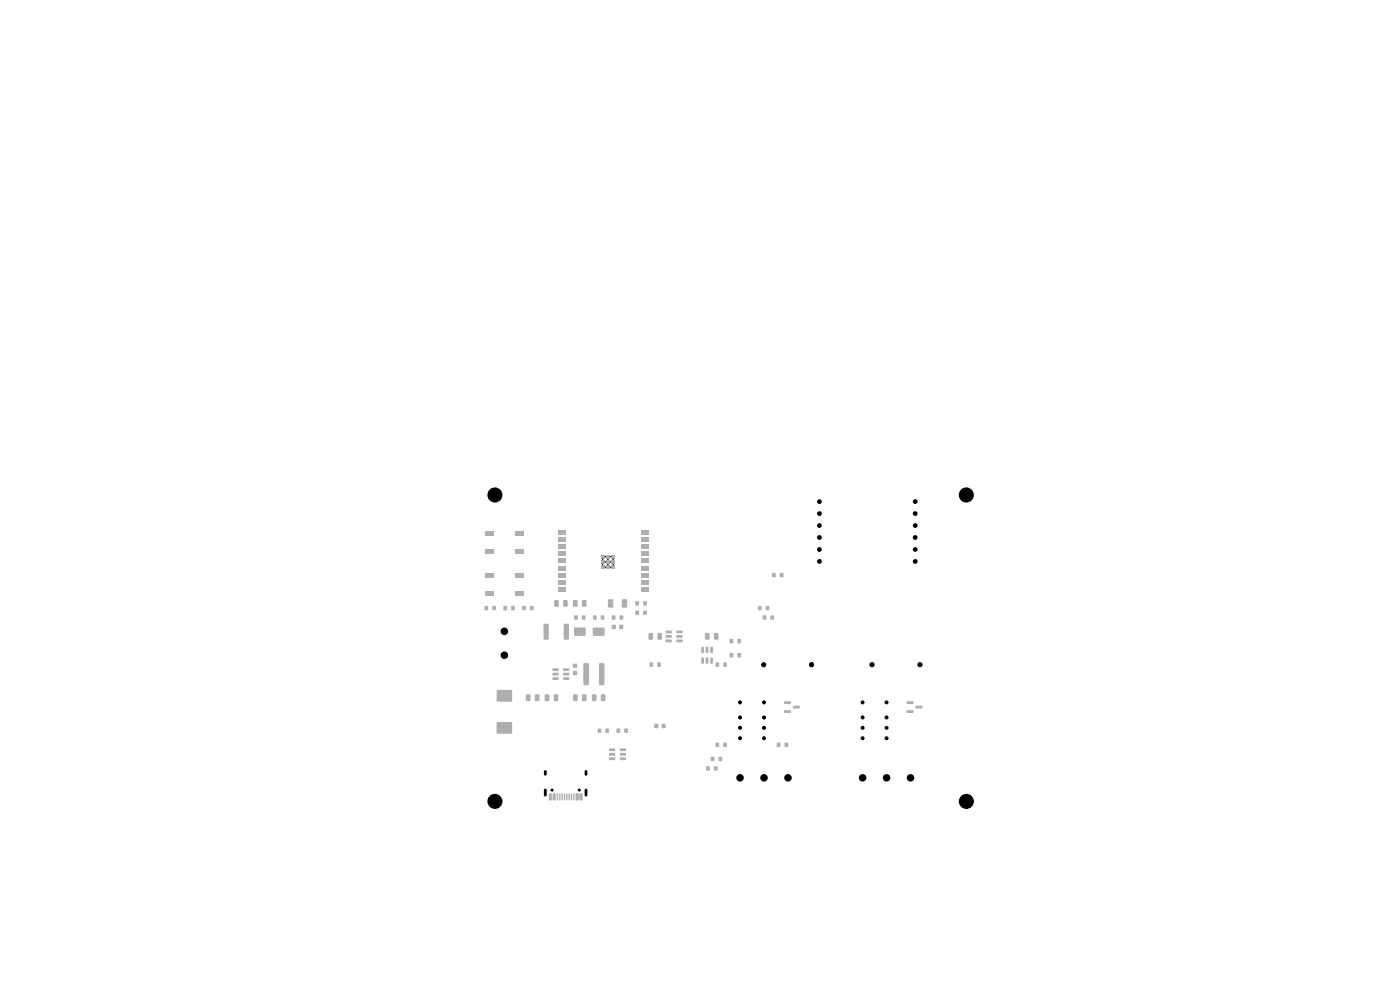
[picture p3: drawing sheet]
<svg xmlns="http://www.w3.org/2000/svg" width="297mm" height="210mm" viewBox="0 0 297 210" stroke-linecap="round" stroke-linejoin="round" font-family="sans-serif">
<g fill="#bbaaa4">
<path d="M151.8 140.6h.7v.8h-.7z"/>
<path d="M153.5 140.6h.7v.8h-.7z"/>
<path d="M103 121.6h1.7v1h-1.7z"/>
<path d="M109.3 121.6h1.7v1h-1.7z"/>
<path d="M103 125.4h1.7v1h-1.7z"/>
<path d="M109.3 125.4h1.7v1h-1.7z"/>
<path d="M164.8 157.6h.7v.8h-.7z"/>
<path d="M166.5 157.6h.7v.8h-.7z"/>
<path d="M123 168.4h.5v1.4l-.5-.1z"/>
<path d="M122.2 168.4h.5v1.4l-.5-.1z"/>
<path d="M121.1 168.3l.3 .1-.1 1.4-.2-.1z"/>
<path d="M120.1 168.3l.3 .1-.1 1.4-.2-.1z"/>
<path d="M119.6 168.3l.3 .1-.1 1.4-.2-.1z"/>
<path d="M118.6 168.3l.3 .1-.1 1.4-.2-.1z"/>
<path d="M117.3 168.4h.5v1.4l-.5-.1z"/>
<path d="M116.5 168.4h.5v1.4l-.5-.1z"/>
<path d="M118.1 168.3l.3 .1-.1 1.4-.2-.1z"/>
<path d="M119.1 168.3l.3 .1-.1 1.4-.2-.1z"/>
<path d="M120.6 168.3l.3 .1-.1 1.4-.2-.1z"/>
<path d="M121.6 168.3l.3 .1-.1 1.4-.2-.1z"/>
<path d="M151.8 157.6h.7v.8h-.7z"/>
<path d="M153.5 157.6h.7v.8h-.7z"/>
<path d="M160.8 128.6h.7v.8h-.7z"/>
<path d="M162.5 128.6h.7v.8h-.7z"/>
<path d="M148.8 139.5l.5 .1v1.2l-.5-.1z"/>
<path d="M149.7 139.5l.6 .1-.1 1.2-.5-.1z"/>
<path d="M150.7 139.5l.5 .1v1.2l-.5-.1z"/>
<path d="M150.7 137.2l.5 .1v1.2l-.5-.1z"/>
<path d="M149.7 137.2l.6 .1-.1 1.2-.5-.1z"/>
<path d="M148.8 137.2l.5 .1v1.2l-.5-.1z"/>
<path d="M110.8 128.6h.7v.8h-.7z"/>
<path d="M112.5 128.6h.7v.8h-.7z"/>
<path d="M117.2 141.8h1.2l.1 .5h-1.2z"/>
<path d="M117.2 142.7h1.2l.1 .5-1.2 .1z"/>
<path d="M117.2 143.7h1.2l.1 .5h-1.2z"/>
<path d="M119.5 143.7h1.2l.1 .5h-1.2z"/>
<path d="M119.5 142.7h1.2l.1 .5-1.2 .1z"/>
<path d="M119.5 141.8h1.2l.1 .5h-1.2z"/>
<path d="M111.6 147.3h.7l.2 .1v1.1l-.1 .2h-.6l-.2-.1z"/>
<path d="M113.5 147.3h.7l.2 .1v1.1l-.1 .2h-.6l-.2-.1z"/>
<path d="M129.2 158.8h1.2l.1 .5h-1.2z"/>
<path d="M129.2 159.7h1.2l.1 .5-1.2 .1z"/>
<path d="M129.2 160.7h1.2l.1 .5h-1.2z"/>
<path d="M131.5 160.7h1.2l.1 .5h-1.2z"/>
<path d="M131.5 159.7h1.2l.1 .5-1.2 .1z"/>
<path d="M131.5 158.8h1.2l.1 .5h-1.2z"/>
<path d="M154.8 135.6h.7v.8h-.7z"/>
<path d="M156.5 135.6h.7v.8h-.7z"/>
<path d="M161.8 130.6h.7v.8h-.7z"/>
<path d="M163.5 130.6h.7v.8h-.7z"/>
<path d="M166.4 148.8h1.3l.1 .5h-1.4z"/>
<path d="M166.4 150.7h1.3l.1 .5h-1.4z"/>
<path d="M168.2 149.7h1.4l.1 .5-1.4 .1z"/>
<path d="M163.8 121.6h.7v.8h-.7z"/>
<path d="M165.5 121.6h.7v.8h-.7z"/>
<path d="M106.8 128.6h.7v.8h-.7z"/>
<path d="M108.5 128.6h.7v.8h-.7z"/>
<path d="M192.4 148.8h1.3l.1 .5h-1.4z"/>
<path d="M192.4 150.7h1.3l.1 .5h-1.4z"/>
<path d="M194.2 149.7h1.4l.1 .5-1.4 .1z"/>
<path d="M105.4 153.2h3.2v2.4h-3.2z"/>
<path d="M105.4 146.4h3.2v2.4h-3.2z"/>
<path d="M121.6 147.3h.7l.2 .1v1.1l-.1 .2h-.6l-.2-.1z"/>
<path d="M123.5 147.3h.7l.2 .1v1.1l-.1 .2h-.6l-.2-.1z"/>
<path d="M141.2 133.8h1.2l.1 .5h-1.2z"/>
<path d="M141.2 134.7h1.2l.1 .5-1.2 .1z"/>
<path d="M141.2 135.7h1.2l.1 .5h-1.2z"/>
<path d="M143.5 135.7h1.2l.1 .5h-1.2z"/>
<path d="M143.5 134.7h1.2l.1 .5-1.2 .1z"/>
<path d="M143.5 133.8h1.2l.1 .5h-1.2z"/>
<path d="M117.6 127.3h.7l.2 .1v1.1l-.1 .2h-.6l-.2-.1z"/>
<path d="M119.5 127.3h.7l.2 .1 .1 1.1-.2 .2h-.6l-.2-.1z"/>
<path d="M134.8 127.6h.7v.8h-.7z"/>
<path d="M136.5 127.6h.7v.8h-.7z"/>
<path d="M129 127.2l.8-.1 .3 .2v1.4l-.2 .2h-.7l-.2-.2z"/>
<path d="M132 127.2l.8-.1 .2 .2v1.4l-.1 .2h-.8l-.2-.2z"/>
<path d="M102.8 128.6h.7v.8h-.7z"/>
<path d="M104.5 128.6h.7v.8h-.7z"/>
<path d="M126.8 154.6h.7v.8h-.7z"/>
<path d="M128.5 154.6h.7v.8h-.7z"/>
<path d="M121.6 127.3h.7l.2 .1v1.1l-.1 .2h-.6l-.2-.1z"/>
<path d="M123.5 127.3h.7l.2 .1v1.1l-.1 .2h-.6l-.2-.1z"/>
<path d="M138.8 153.6h.8v.8h-.8z"/>
<path d="M140.4 153.6h.8v.8h-.8z"/>
<path d="M154.8 138.6h.7v.8h-.7z"/>
<path d="M156.5 138.6h.7v.8h-.7z"/>
<path d="M115.4 132.4l.8-.1 .2 .2v3l-.1 .2h-.8l-.2-.2z"/>
<path d="M119.6 132.4l.9-.1 .2 .2v3l-.2 .2h-.7l-.2-.2z"/>
<path d="M103 112.6h1.7v1h-1.7z"/>
<path d="M109.3 112.6h1.7v1h-1.7z"/>
<path d="M103 116.4h1.7v1h-1.7z"/>
<path d="M109.3 116.4h1.7v1h-1.7z"/>
<path d="M115.6 147.3h.7l.2 .1 .1 1.1-.2 .2h-.6l-.2-.1z"/>
<path d="M117.5 147.3h.7l.2 .1 .1 1.1-.2 .2h-.6l-.2-.1z"/>
<path d="M137.8 140.6h.7v.8h-.7z"/>
<path d="M139.5 140.6h.7v.8h-.7z"/>
<path d="M121.8 130.6h.7v.8h-.7z"/>
<path d="M123.5 130.6h.7v.8h-.7z"/>
<path d="M149.6 134.3h.7l.2 .1v1.1l-.1 .2h-.6l-.2-.1z"/>
<path d="M151.5 134.3h.7l.2 .1v1.1l-.1 .2h-.6l-.2-.1z"/>
<path d="M123.8 140.7h.9l.2 .2v4.2l-.2 .3-.8-.1-.1-.2z"/>
<path d="M127.1 140.7h.9l.2 .2v4.2l-.2 .3-.8-.1-.1-.2z"/>
<path d="M121.8 133.2h2.4v1.6h-2.4z"/>
<path d="M125.8 133.2h2.4v1.6h-2.4z"/>
<path d="M125.8 130.6h.7v.8h-.7z"/>
<path d="M127.5 130.6h.7v.8h-.7z"/>
<path d="M137.6 134.3h.7l.2 .1v1.1l-.1 .2h-.6l-.2-.1z"/>
<path d="M139.5 134.3h.7l.2 .1 .1 1.1-.2 .2h-.6l-.2-.1z"/>
<path d="M127.5 117.8h.7v.7h-.7z"/>
<path d="M127.5 118.9h.7v.7h-.7z"/>
<path d="M127.5 120h.7v.7h-.7z"/>
<path d="M128.6 117.8h.7v.7h-.7z"/>
<path d="M128.6 118.9h.7v.7h-.7z"/>
<path d="M128.6 120h.7v.7h-.7z"/>
<path d="M129.7 117.8h.7v.7h-.7z"/>
<path d="M129.7 118.9h.7v.7h-.7z"/>
<path d="M129.7 120h.7v.7h-.7z"/>
<path d="M118.5 112.6h1.5v.9h-1.5z"/>
<path d="M118.5 114.1h1.5v.9h-1.5z"/>
<path d="M118.5 115.6h1.5v.9h-1.5z"/>
<path d="M118.5 117.1h1.5v.9h-1.5z"/>
<path d="M118.5 118.6h1.5v.9h-1.5z"/>
<path d="M118.5 120.1h1.5v.9h-1.5z"/>
<path d="M118.5 121.6h1.5v.9h-1.5z"/>
<path d="M118.5 123.1h1.5v.9h-1.5z"/>
<path d="M118.5 124.6h1.5v.9h-1.5z"/>
<path d="M136 124.6h1.5v.9h-1.5z"/>
<path d="M136 123.1h1.5v.9h-1.5z"/>
<path d="M136 121.6h1.5v.9h-1.5z"/>
<path d="M136 120.1h1.5v.9h-1.5z"/>
<path d="M136 118.6h1.5v.9h-1.5z"/>
<path d="M136 117.1h1.5v.9h-1.5z"/>
<path d="M136 115.6h1.5v.9h-1.5z"/>
<path d="M136 114.1h1.5v.9h-1.5z"/>
<path d="M136 112.6h1.5v.9h-1.5z"/>
<path d="M150.8 160.6h.7v.8h-.7z"/>
<path d="M152.5 160.6h.7v.8h-.7z"/>
<path d="M149.8 162.6h.7v.8h-.7z"/>
<path d="M151.5 162.6h.7v.8h-.7z"/>
<path d="M130.8 154.6h.7v.8h-.7z"/>
<path d="M132.5 154.6h.7v.8h-.7z"/>
<path d="M129.8 130.6h.7v.8h-.7z"/>
<path d="M131.5 130.6h.7v.8h-.7z"/>
<path d="M134.8 129.6h.7v.8h-.7z"/>
<path d="M136.5 129.6h.7v.8h-.7z"/>
<path d="M121.6 140.8h.8v.8h-.8z"/>
<path d="M121.6 142.4h.8v.8h-.8z"/>
<path d="M129.8 132.6h.8v.8h-.8z"/>
<path d="M131.4 132.6h.8v.8h-.8z"/>
<path d="M125.6 147.3h.7l.2 .1 .1 1.1-.2 .2h-.6l-.2-.1z"/>
<path d="M127.5 147.3h.7l.2 .1 .1 1.1-.2 .2h-.6l-.2-.1z"/>
</g>
<g fill="#000">
<circle cx="105" cy="105" r="1.6"/>
<circle cx="127.9" cy="119.7" r=".15"/>
<circle cx="127.9" cy="118.6" r=".15"/>
<circle cx="128.4" cy="119.2" r=".15"/>
<circle cx="128.4" cy="118.1" r=".15"/>
<circle cx="129" cy="119.7" r=".15"/>
<circle cx="129" cy="118.6" r=".15"/>
<circle cx="129.5" cy="119.2" r=".15"/>
<circle cx="129.5" cy="118.1" r=".15"/>
<circle cx="130.1" cy="119.7" r=".15"/>
<circle cx="130.1" cy="118.6" r=".15"/>
<circle cx="173.8" cy="119.1" r=".51"/>
<circle cx="173.8" cy="108.9" r=".51"/>
<circle cx="173.8" cy="111.5" r=".51"/>
<circle cx="173.8" cy="116.6" r=".51"/>
<circle cx="173.8" cy="106.4" r=".51"/>
<circle cx="173.8" cy="114" r=".51"/>
<circle cx="194.2" cy="106.4" r=".51"/>
<circle cx="194.2" cy="114" r=".51"/>
<circle cx="194.2" cy="116.6" r=".51"/>
<circle cx="194.2" cy="108.9" r=".51"/>
<circle cx="194.2" cy="111.5" r=".51"/>
<circle cx="194.2" cy="119.1" r=".51"/>
<circle cx="205" cy="105" r="1.6"/>
<circle cx="107" cy="139" r=".8"/>
<circle cx="107" cy="133.9" r=".8"/>
<circle cx="128.4" cy="120.3" r=".15"/>
<circle cx="129.5" cy="120.3" r=".15"/>
<circle cx="157" cy="149" r=".42"/>
<circle cx="157" cy="154.4" r=".42"/>
<circle cx="157" cy="152.2" r=".42"/>
<circle cx="157" cy="156.6" r=".42"/>
<circle cx="162" cy="141" r=".55"/>
<circle cx="162.1" cy="154.4" r=".42"/>
<circle cx="162.1" cy="149" r=".42"/>
<circle cx="162.1" cy="152.2" r=".42"/>
<circle cx="162.1" cy="156.6" r=".42"/>
<circle cx="172.2" cy="141" r=".55"/>
<circle cx="183" cy="149" r=".42"/>
<circle cx="183" cy="154.4" r=".42"/>
<circle cx="183" cy="152.2" r=".43"/>
<circle cx="183" cy="156.6" r=".43"/>
<circle cx="185" cy="141" r=".55"/>
<circle cx="188.1" cy="154.4" r=".42"/>
<circle cx="188.1" cy="149" r=".42"/>
<circle cx="188.1" cy="152.2" r=".43"/>
<circle cx="188.1" cy="156.6" r=".43"/>
<circle cx="195.2" cy="141" r=".55"/>
<circle cx="105" cy="170" r="1.6"/>
<circle cx="117.1" cy="167.6" r=".33"/>
<circle cx="122.9" cy="167.6" r=".33"/>
<circle cx="157" cy="165" r=".8"/>
<circle cx="162.1" cy="165" r=".8"/>
<circle cx="167.2" cy="165" r=".8"/>
<circle cx="183" cy="165" r=".8"/>
<circle cx="188.1" cy="165" r=".8"/>
<circle cx="193.2" cy="165" r=".8"/>
<circle cx="205" cy="170" r="1.6"/>
</g>
<path d="M115.7 163.7v.6M115.7 167.6v1.1M124.3 163.7v.6M124.3 167.6v1.1" fill="none" stroke="#000" stroke-width=".6"/>
</svg>
